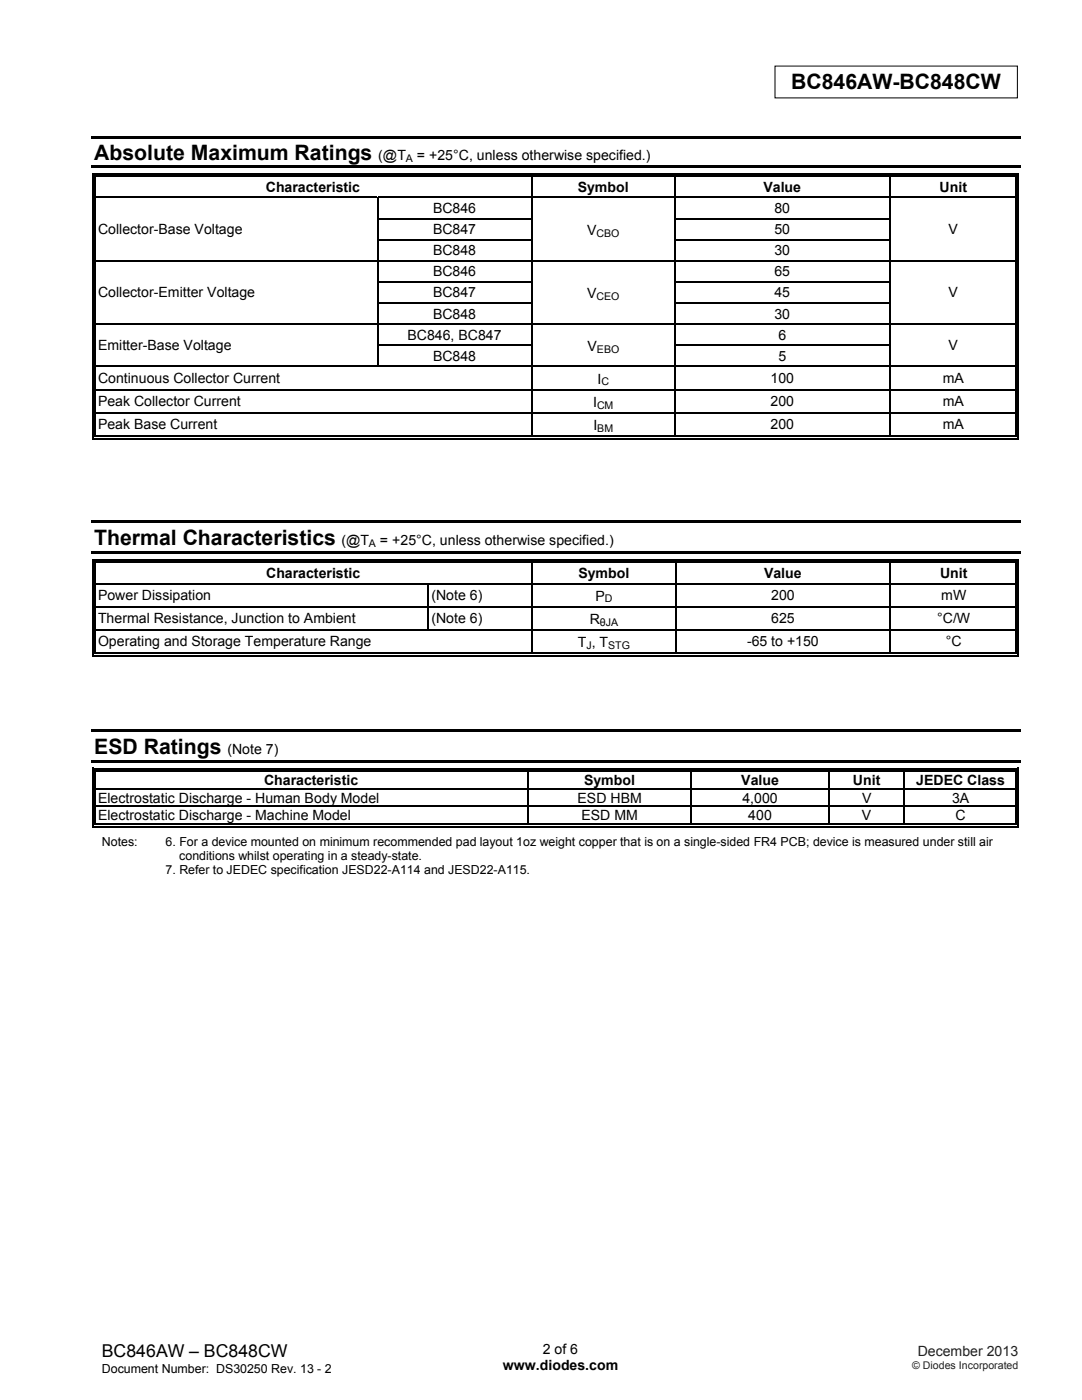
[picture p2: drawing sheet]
<svg xmlns="http://www.w3.org/2000/svg" width="216mm" height="279mm" viewBox="0 0 216 279" stroke-linecap="round" stroke-linejoin="round" font-family="sans-serif">
<defs><g id="words">
<g font-size="4.2">
<text x="157.9" y="17.7">BC846AW-BC848CW</text>
<text x="18.8" y="32">Absolute Maximum Ratings</text>
<text x="18.8" y="108.7">Thermal Characteristics</text>
<text x="18.8" y="150.4">ESD Ratings</text>
</g>
<text font-size="3.5" x="20.3" y="270.9">BC846AW – BC848CW</text>
<g font-size="2.8">
<text x="75.5" y="32">(@T</text>
<text x="83.2" y="32">= +25°C, unless otherwise specified.)</text>
<text x="53" y="38.3">Characteristic</text>
<text x="115.3" y="38.3">Symbol</text>
<text x="152.3" y="38.3">Value</text>
<text x="187.5" y="38.3">Unit</text>
<text x="19.6" y="46.7">Collector-Base Voltage</text>
<text x="86.4" y="46.7">BC847</text>
<text x="86.4" y="42.5">BC846</text>
<text x="117.2" y="46.8">V</text>
<text x="154.5" y="46.7">50</text>
<text x="154.5" y="42.5">80</text>
<text x="189.3" y="46.7">V</text>
<text x="86.4" y="50.9">BC848</text>
<text x="154.5" y="50.9">30</text>
<text x="19.6" y="59.4">Collector-Emitter Voltage</text>
<text x="86.4" y="59.4">BC847</text>
<text x="86.4" y="55.1">BC846</text>
<text x="117.2" y="59.5">V</text>
<text x="154.5" y="59.4">45</text>
<text x="154.5" y="55.1">65</text>
<text x="189.3" y="59.4">V</text>
<text x="86.4" y="63.6">BC848</text>
<text x="154.5" y="63.6">30</text>
<text x="19.6" y="69.9">Emitter-Base Voltage</text>
<text x="81.3" y="67.8">BC846, BC847</text>
<text x="86.4" y="72">BC848</text>
<text x="117.2" y="70">V</text>
<text x="155.3" y="72">5</text>
<text x="155.3" y="67.8">6</text>
<text x="189.3" y="69.9">V</text>
<text x="19.6" y="76.4">Continuous Collector Current</text>
<text x="119.2" y="76.5">I</text>
<text x="153.8" y="76.4">100</text>
<text x="188.1" y="76.4">mA</text>
<text x="19.6" y="81">Peak Collector Current</text>
<text x="118.3" y="81.2">I</text>
<text x="153.8" y="81">200</text>
<text x="188.1" y="81">mA</text>
<text x="19.6" y="85.7">Peak Base Current</text>
<text x="118.4" y="85.8">I</text>
<text x="153.8" y="85.7">200</text>
<text x="188.1" y="85.7">mA</text>
<text x="68.1" y="108.7">(@T</text>
<text x="75.8" y="108.7">= +25°C, unless otherwise specified.)</text>
<text x="19.6" y="119.7">Power Dissipation</text>
<text x="53.1" y="115.3">Characteristic</text>
<text x="86.1" y="119.7">(Note 6)</text>
<text x="115.4" y="115.3">Symbol</text>
<text x="118.8" y="119.9">P</text>
<text x="152.5" y="115.3">Value</text>
<text x="153.9" y="119.7">200</text>
<text x="187.6" y="115.3">Unit</text>
<text x="187.8" y="119.7">mW</text>
<text x="19.6" y="124.4">Thermal Resistance, Junction to Ambient</text>
<text x="86.1" y="124.4">(Note 6)</text>
<text x="117.7" y="124.5">R</text>
<text x="153.9" y="124.4">625</text>
<text x="187" y="124.4">°C/W</text>
<text x="19.6" y="129">Operating and Storage Temperature Range</text>
<text x="115.3" y="129.1">T , T</text>
<text x="149.1" y="129">-65 to +150</text>
<text x="188.7" y="129">°C</text>
<text x="45.4" y="150.4">(Note 7)</text>
<text x="19.6" y="160.2">Electrostatic Discharge - Human Body Model</text>
<text x="52.7" y="156.7">Characteristic</text>
<text x="115.2" y="160.2">ESD HBM</text>
<text x="116.5" y="156.7">Symbol</text>
<text x="147.9" y="156.7">Value</text>
<text x="148.1" y="160.2">4,000</text>
<text x="170.2" y="156.7">Unit</text>
<text x="172" y="160.2">V</text>
<text x="182.8" y="156.7">JEDEC Class</text>
<text x="190" y="160.2">3A</text>
<text x="19.6" y="163.7">Electrostatic Discharge - Machine Model</text>
<text x="116" y="163.7">ESD MM</text>
<text x="149.3" y="163.7">400</text>
<text x="172" y="163.7">V</text>
<text x="190.7" y="163.7">C</text>
<text x="100.3" y="273.5">www.diodes.com</text>
<text x="108.3" y="270.2">2 of 6</text>
</g>
<text font-size="2.8" fill="#231f20" x="183.1" y="270.6">December 2013</text>
<g font-size="2.5">
<text x="20.3" y="168.8">Notes:</text>
<text x="33" y="168.8">6. For a device mounted on minimum recommended pad layout 1oz weight copper that is on a single-sided FR4 PCB; device is measured under still air</text>
<text x="35.8" y="171.7">conditions whilst operating in a steady-state.</text>
<text x="33" y="174.5">7. Refer to JEDEC specification JESD22-A114 and JESD22-A115.</text>
<text x="20.3" y="274">Document Number: DS30250 Rev. 13 - 2</text>
</g>
<g font-size="2.1">
<text x="81" y="32.4">A</text>
<text x="119" y="47.2">CBO</text>
<text x="119" y="59.8">CEO</text>
<text x="119.1" y="70.4">EBO</text>
<text x="120" y="76.9">C</text>
<text x="119.1" y="81.5">CM</text>
<text x="119.2" y="86.1">BM</text>
<text x="73.6" y="109.1">A</text>
<text x="119.7" y="124.8">θJA</text>
<text x="120.7" y="120.2">D</text>
<text x="117" y="129.5">J</text>
<text x="121.3" y="129.5">STG</text>
</g>
<text font-size="2.1" fill="#231f20" x="182" y="273.2">© Diodes Incorporated</text>
</g></defs>
<path d="M154.6 13.2h48.4v6.3h-48.4z" fill="none" stroke="#000" stroke-width=".2"/>
<g fill="#000">
<path d="M18.3 27.2h185.4v.5h-185.4zM18.3 33h185.4v.5h-185.4zM18.4 34.5h.3v.8h-.3zM18.4 34.5h.8v.3h-.8zM18.4 39.3h.3v.3h-.3zM18.9 35.1h.3v.2h-.3zM18.9 39.3h.3v.3h-.3zM75.2 39.3h.3v.3h-.3zM106 35.3h.2zM106 34.5h.7v.3h-.7zM106 35.1h.7v.2h-.7zM106 39.3h.2v.3h-.2z"/>
<path d="M134.6 35.3h.2zM134.6 34.5h.7v.3h-.7zM134.6 35.1h.7v.2h-.7zM134.6 39.3h.2v.3h-.2zM177.4 35.3h.3zM177.4 34.5h.8v.3h-.8zM177.4 35.1h.8v.2h-.8zM177.4 39.3h.3v.3h-.3zM202.6 34.5h.7v.3h-.7zM202.6 35.1h.2v.2h-.2zM202.6 39.3h.2v.3h-.2zM203.1 34.5h.2v.8h-.2z"/>
<path d="M203.1 39.3h.2v.3h-.2zM18.4 43.5h.3v.3h-.3zM18.4 47.7h.3v.3h-.3zM18.4 51.9h.3v.3h-.3zM18.4 56.1h.3v.3h-.3zM18.9 43.5h.3v.3h-.3zM18.9 47.7h.3v.3h-.3zM18.9 51.9h.3v.3h-.3zM18.9 56.1h.3v.3h-.3zM75.2 43.5h.3v.3h-.3zM75.2 47.7h.3v.3h-.3zM75.2 51.9h.3v.3h-.3z"/>
<path d="M75.2 56.1h.3v.3h-.3zM106 43.5h.2v.3h-.2zM106 47.7h.2v.3h-.2zM106 51.9h.2v.3h-.2zM106 56.1h.2v.3h-.2zM134.6 43.5h.2v.3h-.2zM134.6 47.7h.2v.3h-.2zM134.6 51.9h.2v.3h-.2zM134.6 56.1h.2v.3h-.2zM177.4 43.5h.3v.3h-.3zM177.4 47.7h.3v.3h-.3zM177.4 51.9h.3v.3h-.3z"/>
<path d="M177.4 56.1h.3v.3h-.3zM202.6 43.5h.2v.3h-.2zM202.6 47.7h.2v.3h-.2zM202.6 51.9h.2v.3h-.2zM202.6 56.1h.2v.3h-.2zM203.1 43.5h.2v.3h-.2zM203.1 47.7h.2v.3h-.2zM203.1 51.9h.2v.3h-.2zM203.1 56.1h.2v.3h-.2zM18.4 60.4h.3v.2h-.3zM18.4 64.6h.3v.3h-.3zM18.4 68.8h.3v.3h-.3z"/>
<path d="M18.4 73h.3v.3h-.3zM18.4 77.6h.3v.3h-.3zM18.9 60.4h.3v.2h-.3zM18.9 64.6h.3v.3h-.3zM18.9 68.8h.3v.3h-.3zM18.9 73h.3v.3h-.3zM18.9 77.6h.3v.3h-.3zM75.2 60.4h.3v.2h-.3zM75.2 64.6h.3v.3h-.3zM75.2 68.8h.3v.3h-.3zM106 60.4h.2v.2h-.2zM106 64.6h.2v.3h-.2z"/>
<path d="M106 68.8h.2v.3h-.2zM106 73h.2v.3h-.2zM106 77.6h.2v.3h-.2zM134.6 60.4h.2v.2h-.2zM134.6 64.6h.2v.3h-.2zM134.6 68.8h.2v.3h-.2zM134.6 73h.2v.3h-.2zM134.6 77.6h.2v.3h-.2zM177.4 60.4h.3v.2h-.3zM177.4 64.6h.3v.3h-.3zM177.4 68.8h.3v.3h-.3zM177.4 73h.3v.3h-.3z"/>
<path d="M177.4 77.6h.3v.3h-.3zM202.6 60.4h.2v.2h-.2zM202.6 64.6h.2v.3h-.2zM202.6 68.8h.2v.3h-.2zM202.6 73h.2v.3h-.2zM202.6 77.6h.2v.3h-.2zM203.1 60.4h.2v.2h-.2zM203.1 64.6h.2v.3h-.2zM203.1 68.8h.2v.3h-.2zM203.1 73h.2v.3h-.2zM203.1 77.6h.2v.3h-.2zM18.4 82.3h.3v.2h-.3z"/>
<path d="M18.4 87.4h.8v.3h-.8zM18.9 82.3h.3v.2h-.3zM18.9 86.9h.3v.2h-.3zM106 82.3h.2v.2h-.2zM106 86.9h.7v.2h-.7zM134.6 82.3h.2v.2h-.2zM134.6 86.9h.7v.2h-.7zM134.6 87.4h.7v.3h-.7zM177.4 82.3h.3v.2h-.3zM177.4 86.9h.8v.2h-.8zM202.6 82.3h.2v.2h-.2zM202.6 87.4h.7v.3h-.7z"/>
<path d="M202.6 86.9h.2v.2h-.2zM203.1 82.3h.2v.2h-.2zM203.1 86.9h.2v.8h-.2zM18.3 103.9h185.4v.5h-185.4zM18.3 110h185.4v.5h-185.4zM18.4 111.6h.3v.8h-.3zM18.4 111.6h.8v.2h-.8zM18.4 116.3h.3v.3h-.3zM18.9 112.1h.3v.3h-.3zM18.9 112.1h.3v.2h-.3zM18.9 116.3h.3v.3h-.3zM85.2 116.3h.3v.3h-.3z"/>
<path d="M106.1 112.3l.3 .1zM106.1 111.6h.8v.2h-.8zM106.1 112.1h.8v.2h-.8zM106.1 116.3h.3v.3h-.3zM134.7 112.3l.2 .1zM134.7 111.6h.7v.2h-.7zM134.7 112.1h.7v.2h-.7zM134.7 116.3h.2v.3h-.2zM177.5 112.3l.3 .1zM177.5 111.6h.8v.2h-.8zM177.5 112.1h.8v.2h-.8zM177.5 116.3h.3v.3h-.3z"/>
<path d="M202.6 111.6h.7v.2h-.7zM202.6 112.1h.2v.3h-.2zM202.6 112.1h.2v.2h-.2zM202.6 116.3h.2v.3h-.2zM203.1 111.6h.2v.8h-.2zM203.1 116.3h.2v.3h-.2zM18.4 120.9h.3v.3h-.3zM18.4 125.6h.3v.2h-.3zM18.4 130.7h.8v.3h-.8zM18.9 120.9h.3v.3h-.3zM18.9 125.6h.3v.2h-.3zM18.9 130.2h.3v.3h-.3z"/>
<path d="M85.2 120.9h.3v.3h-.3zM106.1 120.9h.3v.3h-.3zM106.1 125.6h.3v.2h-.3zM106.1 130.2h.8v.3h-.8zM134.7 120.9h.2v.3h-.2zM134.7 125.6h.2v.2h-.2zM134.7 130.2h.7v.3h-.7zM177.5 120.9h.3v.3h-.3zM177.5 125.6h.3v.2h-.3zM177.5 130.2h.8v.3h-.8zM202.6 120.9h.2v.3h-.2zM202.6 125.6h.2v.2h-.2z"/>
<path d="M202.6 130.7h.7v.3h-.7zM202.6 130.2h.2v.3h-.2zM203.1 120.9h.2v.3h-.2zM203.1 125.6h.2v.2h-.2zM203.1 130.2h.2v.8h-.2zM18.3 145.6h185.4v.5h-185.4zM18.3 151.7h185.4v.5h-185.4zM18.4 153.3h.3v.8h-.3zM18.4 153.3h.8v.2h-.8zM18.4 157.3h.3v.3h-.3zM18.9 153.8h.3v.3h-.3zM18.9 153.8h.3v.2h-.3z"/>
<path d="M18.9 157.3h.3v.3h-.3zM105.3 154l.2 .1zM105.3 153.3h.7v.2h-.7zM105.3 153.8h.7v.2h-.7zM105.3 157.3h.2v.3h-.2zM137.8 154l.2 .1zM137.8 153.3h.8v.2h-.8zM137.8 153.8h.8v.2h-.8zM137.8 157.3h.2v.3h-.2zM165.3 154l.3 .1zM165.3 153.3h.8v.2h-.8zM165.3 153.8h.8v.2h-.8z"/>
<path d="M165.3 157.3h.3v.3h-.3zM180.3 154l.3 .1zM180.3 153.3h.8v.2h-.8zM180.3 153.8h.8v.2h-.8zM180.3 157.3h.3v.3h-.3zM202.6 153.3h.7v.2h-.7zM202.6 153.8h.2v.3h-.2zM202.6 153.8h.2v.2h-.2zM202.6 157.3h.2v.3h-.2zM203.1 153.3h.2v.8h-.2zM203.1 157.3h.2v.3h-.2zM18.4 160.8h.3v.3h-.3z"/>
<path d="M18.4 164.9h.8v.2h-.8zM18.9 160.8h.3v.3h-.3zM18.9 164.4h.3v.2h-.3zM105.3 160.8h.2v.3h-.2zM105.3 164.4h.7v.2h-.7zM137.8 160.8h.2v.3h-.2zM137.8 164.4h.8v.2h-.8zM165.3 160.8h.3v.3h-.3zM165.3 164.4h.8v.2h-.8zM180.3 160.8h.3v.3h-.3zM180.3 164.4h.8v.2h-.8zM202.6 160.8h.2v.3h-.2z"/>
<path d="M202.6 164.9h.7v.2h-.7zM202.6 164.4h.2v.2h-.2zM203.1 160.8h.2v.3h-.2zM203.1 164.4h.2v.7h-.2z"/>
</g>
<g fill="none" stroke="#000" stroke-width=".25">
<path d="M18.5 35.3v4M18.5 39.6v3.9M19 35.3v4M19 39.6v3.9M19.2 34.7h86.8M19.2 35.2h86.8M19.2 39.4h56M75.3 39.6v3.9M75.5 39.4h30.5M106.1 35.3v4M106.1 39.6v3.9M106.2 39.4h28.4"/>
<path d="M106.7 34.7h27.9M106.7 35.2h27.9M134.7 35.3v4M134.7 39.6v3.9M134.8 39.4h42.6M135.3 34.7h42.1M135.3 35.2h42.1M177.5 35.3v4M177.5 39.6v3.9M177.7 39.4h24.9M178.2 34.7h24.4M178.2 35.2h24.4"/>
<path d="M202.7 35.3v4M202.7 39.6v3.9M203.2 35.3v4M203.2 39.6v3.9M18.5 43.8v3.9M18.5 48v3.9M18.5 52.2v3.9M18.5 56.4v4M19 43.8v3.9M19 48v3.9M19 52.2v3.9M19 56.4v4"/>
<path d="M19.2 52h56M75.3 43.8v3.9M75.3 48v3.9M75.3 52.2v3.9M75.3 56.4v4M75.5 43.6h30.5M75.5 47.8h30.5M75.5 52h30.5M75.5 56.3h30.5M106.1 43.8v3.9M106.1 48v3.9M106.1 52.2v3.9"/>
<path d="M106.1 56.4v4M106.2 52h28.4M134.7 43.8v3.9M134.7 48v3.9M134.7 52.2v3.9M134.7 56.4v4M134.8 43.6h42.6M134.8 47.8h42.6M134.8 52h42.6M134.8 56.3h42.6M177.5 43.8v3.9M177.5 48v3.9"/>
<path d="M177.5 52.2v3.9M177.5 56.4v4M177.7 52h24.9M202.7 43.8v3.9M202.7 48v3.9M202.7 52.2v3.9M202.7 56.4v4M203.2 43.8v3.9M203.2 48v3.9M203.2 52.2v3.9M203.2 56.4v4M18.5 60.6v4"/>
<path d="M18.5 64.9v3.9M18.5 69.1v3.9M18.5 73.3v4.3M18.5 77.9v4.4M19 60.6v4M19 64.9v3.9M19 69.1v3.9M19 73.3v4.3M19 77.9v4.4M19.2 64.7h56M19.2 73.1h86.8M19.2 77.7h86.8"/>
<path d="M75.3 60.6v4M75.3 64.9v3.9M75.3 69.1v3.9M75.5 60.5h30.5M75.5 64.7h30.5M75.5 68.9h30.5M106.1 60.6v4M106.1 64.9v3.9M106.1 69.1v3.9M106.1 73.3v4.3M106.1 77.9v4.4M106.2 64.7h28.4"/>
<path d="M106.2 73.1h28.4M106.2 77.7h28.4M134.7 60.6v4M134.7 64.9v3.9M134.7 69.1v3.9M134.7 73.3v4.3M134.7 77.9v4.4M134.8 60.5h42.6M134.8 64.7h42.6M134.8 68.9h42.6M134.8 73.1h42.6M134.8 77.7h42.6"/>
<path d="M177.5 60.6v4M177.5 64.9v3.9M177.5 69.1v3.9M177.5 73.3v4.3M177.5 77.9v4.4M177.7 64.7h24.9M177.7 73.1h24.9M177.7 77.7h24.9M202.7 60.6v4M202.7 64.9v3.9M202.7 69.1v3.9M202.7 73.3v4.3"/>
<path d="M202.7 77.9v4.4M203.2 60.6v4M203.2 64.9v3.9M203.2 69.1v3.9M203.2 73.3v4.3M203.2 77.9v4.4M18.5 82.5v5.2M19 82.5v4.4M19.2 82.4h86.8M19.2 87.5h115.4M19.2 87h86.8M106.1 82.5v4.4"/>
<path d="M106.2 82.4h28.4M106.7 87h27.9M134.7 82.5v4.4M134.8 82.4h42.6M135.3 87.5h67.3M135.3 87h42.1M177.5 82.5v4.4M177.7 82.4h24.9M178.2 87h24.4M202.7 82.5v4.4M203.2 82.5v4.4M18.5 112.4v3.9"/>
<path d="M18.5 116.6v4.3M19 112.4v3.9M19 116.6v4.3M19.2 111.7h86.9M19.2 112.2h86.9M19.2 116.5h66M85.3 116.6v4.3M85.5 116.5h20.6M106.2 112.4v3.9M106.2 116.6v4.3M106.4 116.5h28.3M106.9 111.7h27.8"/>
<path d="M106.9 112.2h27.8M134.8 112.4v3.9M134.8 116.6v4.3M134.9 116.5h42.6M135.4 111.7h42.1M135.4 112.2h42.1M177.7 112.4v3.9M177.7 116.6v4.3M177.8 116.5h24.8M178.3 111.7h24.3M178.3 112.2h24.3M202.7 112.4v3.9"/>
<path d="M202.7 116.6v4.3M203.2 112.4v3.9M203.2 116.6v4.3M18.5 121.2v4.4M18.5 125.8v5.2M19 121.2v4.4M19 125.8v4.4M19.2 121.1h66M19.2 125.7h86.9M19.2 130.9h183.4M19.2 130.3h86.9M85.3 121.2v4.4"/>
<path d="M85.5 121.1h20.6M106.2 121.2v4.4M106.2 125.8v4.4M106.4 121.1h28.3M106.4 125.7h28.3M106.9 130.3h27.8M134.8 121.2v4.4M134.8 125.8v4.4M134.9 121.1h42.6M134.9 125.7h42.6M135.4 130.3h42.1M177.7 121.2v4.4"/>
<path d="M177.7 125.8v4.4M177.8 121.1h24.8M177.8 125.7h24.8M178.3 130.3h24.3M202.7 121.2v4.4M202.7 125.8v4.4M203.2 121.2v4.4M203.2 125.8v4.4M18.5 154.1v3.2M18.5 157.6v3.2M19 154.1v3.2M19 157.6v3.2"/>
<path d="M19.2 153.4h86.1M19.2 153.9h86.1M19.2 157.4h86.1M105.4 154.1v3.2M105.4 157.6v3.2M105.5 157.4h32.3M106 153.4h31.8M106 153.9h31.8M137.9 154.1v3.2M137.9 157.6v3.2M138 157.4h27.3M138.6 153.4h26.7"/>
<path d="M138.6 153.9h26.7M165.4 154.1v3.2M165.4 157.6v3.2M165.6 157.4h14.7M166.1 153.4h14.2M166.1 153.9h14.2M180.4 154.1v3.2M180.4 157.6v3.2M180.6 157.4h22M181.1 153.4h21.5M181.1 153.9h21.5M202.7 154.1v3.2"/>
<path d="M202.7 157.6v3.2M203.2 154.1v3.2M203.2 157.6v3.2M18.5 161.1v4M19 161.1v3.3M19.2 161h86.1M19.2 165h183.4M19.2 164.5h86.1M105.4 161.1v3.3M105.5 161h32.3M106 164.5h31.8M137.9 161.1v3.3"/>
<path d="M138 161h27.3M138.6 164.5h26.7M165.4 161.1v3.3M165.6 161h14.7M166.1 164.5h14.2M180.4 161.1v3.3M180.6 161h22M181.1 164.5h21.5M202.7 161.1v3.3M203.2 161.1v3.3"/>
</g>
<use href="#words"/>
</svg>
